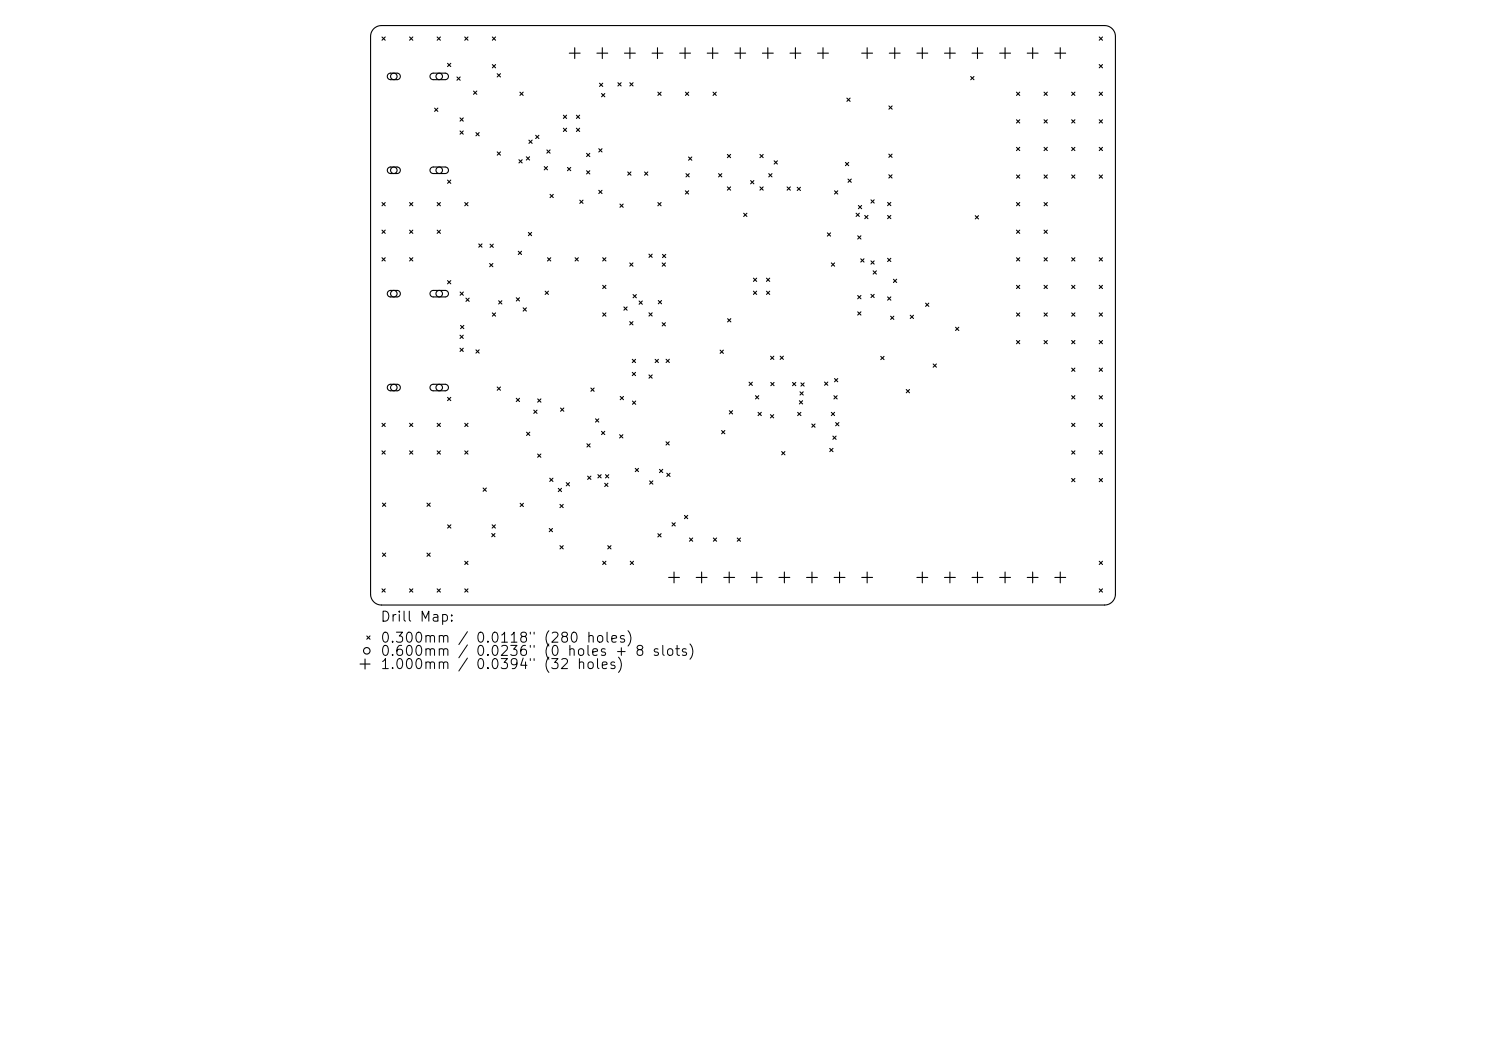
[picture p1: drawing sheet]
<svg xmlns="http://www.w3.org/2000/svg" width="297mm" height="210mm" viewBox="0 0 297 210" stroke-linecap="round" stroke-linejoin="round" font-family="sans-serif">
<defs><g id="words">
<g font-size="2">
<text x="75.9" y="124.7">Drill Map:</text>
<text x="75.9" y="128.9">0.300mm / 0.0118&quot; (280 holes)</text>
<text x="75.9" y="131.6">0.600mm</text>
<text x="94.9" y="131.6">0.0236&quot; (0 holes + 8 slots)</text>
<text x="75.9" y="134.2">1.000mm / 0.0394&quot; (32 holes)</text>
</g>
</g></defs>
<g fill="none" stroke="#000" stroke-width=".22">
<path d="M74.7 5.7l.8-.5 .7-.1h144.6a2.17 2.17 0 0 1 2.1 2.2v111.4a2.17 2.17 0 0 1-2.1 2.2h-144.6a2.17 2.17 0 0 1-2.1-2.2v-111.4l.2-.9zM76.3 7.4l.7 .6M77 7.4l-.7 .6M77.6 14.8l.4-.2h1.4a.65 .65 0 0 1 .6 .7 .65 .65 0 0 1-.6 .6h-1.3a.65 .65 0 0 1-.6-.4 .65 .65 0 0 1 .1-.7zM81.9 7.4l.6 .6M82.5 7.4l-.6 .6M86.1 14.8l.4-.2h2.5a.65 .65 0 0 1 .6 .7 .65 .65 0 0 1-.6 .6h-2.4a.65 .65 0 0 1-.6-.4 .65 .65 0 0 1 .1-.7zM87.4 7.4l.6 .6M88 7.4l-.6 .6M89.4 12.7l.7 .6M90.1 12.7l-.7 .6M91.3 15.4l.7 .6"/>
<path d="M92 15.4l-.7 .6M92.9 7.4l.6 .6M93.5 7.4l-.6 .6M94.6 18.2l.7 .6M95.3 18.2l-.7 .6M98.4 12.9l.7 .7M98.4 7.4l.7 .6M99.1 7.4l-.7 .6M99.1 12.9l-.7 .7M99.4 14.7l.6 .7M100 14.7l-.6 .7M103.9 18.4l.7 .7"/>
<path d="M104.6 18.4l-.7 .7M113.8 10.6h2.2M114.9 9.5v2.2M119.3 10.6h2.2M119.8 16.6l.7 .7M120.2 18.7l.7 .6M120.4 9.5v2.2M120.5 16.6l-.7 .7M120.9 18.7l-.7 .6M123.5 16.5l.6 .7M124.1 16.5l-.6 .7M124.8 10.6h2.2"/>
<path d="M125.9 16.5l.6 .7M125.9 9.5v2.2M126.5 16.5l-.6 .7M130.3 10.6h2.2M131.4 9.5v2.2M131.5 18.4l.6 .7M132.1 18.4l-.6 .7M135.8 10.6h2.2M136.9 9.5v2.2M137 18.4l.6 .7M137.6 18.4l-.6 .7M141.4 10.6h2.1"/>
<path d="M142.4 9.5v2.2M142.5 18.4l.7 .7M143.2 18.4l-.7 .7M146.9 10.6h2.1M147.9 9.5v2.2M152.4 10.6h2.1M153.5 9.5v2.2M157.9 10.6h2.2M159 9.5v2.2M163.4 10.6h2.2M164.5 9.5v2.2M169.3 19.6l.6 .7"/>
<path d="M169.9 19.6l-.6 .7M172.2 10.6h2.2M173.3 9.5v2.2M177.7 10.6h2.2M178.8 9.5v2.2M183.3 10.6h2.1M184.3 9.5v2.2M188.8 10.6h2.1M189.9 9.5v2.2M194 15.3l.7 .6M194.3 10.6h2.2M194.7 15.3l-.7 .6"/>
<path d="M195.4 9.5v2.2M199.8 10.6h2.2M200.9 9.5v2.2M203.2 18.4l.6 .7M203.8 18.4l-.6 .7M205.3 10.6h2.2M206.4 9.5v2.2M208.7 18.4l.6 .7M209.3 18.4l-.6 .7M210.8 10.6h2.2M211.9 9.5v2.2M214.2 18.4l.6 .7"/>
<path d="M214.8 18.4l-.6 .7M219.7 7.4l.7 .6M219.7 12.9l.7 .7M219.7 18.4l.7 .7M220.4 12.9l-.7 .7M220.4 18.4l-.7 .7M220.4 7.4l-.7 .6M77.6 33.6l.4-.2h1.4a.65 .65 0 0 1 .6 .6 .65 .65 0 0 1-.6 .7h-1.3a.65 .65 0 0 1-.6-.4 .65 .65 0 0 1 .1-.7zM86.1 33.6l.4-.2h2.5a.65 .65 0 0 1 .6 .6 .65 .65 0 0 1-.6 .7h-2.4a.65 .65 0 0 1-.6-.4 .65 .65 0 0 1 .1-.7zM86.9 21.6l.6 .7M87.5 21.6l-.6 .7M89.4 36l.7 .6"/>
<path d="M90.1 36l-.7 .6M91.9 23.6l.7 .6M91.9 26.2l.7 .6M92.6 23.6l-.7 .6M92.6 26.2l-.7 .6M95.1 26.5l.7 .6M95.8 26.5l-.7 .6M99.4 30.4l.6 .6M100 30.4l-.6 .6M103.7 31.9l.7 .7M104.4 31.9l-.7 .7M105.2 31.3l.6 .7"/>
<path d="M105.7 28l.7 .7M105.8 31.3l-.6 .7M106.4 28l-.7 .7M107.1 27l.6 .7M107.7 27l-.6 .7M108.8 33.3l.6 .6M109.3 30l.6 .6M109.4 33.3l-.6 .6M109.9 38.8l.7 .7M109.9 30l-.6 .6M110.6 38.8l-.7 .7M112.6 23l.6 .7"/>
<path d="M112.6 25.6l.6 .7M113.2 23l-.6 .7M113.2 25.6l-.6 .7M113.4 33.5l.7 .6M114.1 33.5l-.7 .6M115.2 25.6l.7 .7M115.2 23l.7 .7M115.9 23l-.7 .7M115.9 25.6l-.7 .7M115.9 40l.6 .6M116.5 40l-.6 .6M117.2 30.6l.7 .7"/>
<path d="M117.2 34.1l.7 .7M117.9 30.6l-.7 .7M117.9 34.1l-.7 .7M119.7 29.7l.6 .7M119.7 38l.6 .7M120.3 29.7l-.6 .7M120.3 38l-.6 .7M125.5 34.4l.6 .6M126.1 34.4l-.6 .6M128.8 34.4l.7 .6M129.5 34.4l-.7 .6M137 38.1l.6 .7"/>
<path d="M137.1 34.7l.7 .6M137.6 31.4l.7 .6M137.6 38.1l-.6 .7M137.8 34.7l-.7 .6M138.3 31.4l-.7 .6M143.6 34.7l.7 .6M144.3 34.7l-.7 .6M145.4 30.9l.6 .6M145.4 37.3l.6 .7M146 30.9l-.6 .6M146 37.3l-.6 .7M150 36.1l.7 .6"/>
<path d="M150.7 36.1l-.7 .6M151.9 37.3l.6 .7M151.9 30.9l.6 .6M152.5 30.9l-.6 .6M152.5 37.3l-.6 .7M153.6 34.7l.7 .6M154.3 34.7l-.7 .6M154.7 32.1l.7 .7M155.4 32.1l-.7 .7M157.3 37.3l.7 .7M158 37.3l-.7 .7M159.3 37.4l.7 .7"/>
<path d="M160 37.4l-.7 .7M166.8 38.1l.6 .7M167.4 38.1l-.6 .7M169 32.5l.6 .6M169.5 35.8l.6 .6M169.6 32.5l-.6 .6M170.1 35.8l-.6 .6M174.1 39.9l.6 .7M174.7 39.9l-.6 .7M177.6 30.8l.7 .6M177.6 34.9l.7 .7M177.7 21.2l.6 .6"/>
<path d="M178.3 34.9l-.7 .7M178.3 30.8l-.7 .6M178.3 21.2l-.6 .6M203.2 23.9l.6 .7M203.2 29.4l.6 .7M203.2 35l.6 .6M203.8 29.4l-.6 .7M203.8 35l-.6 .6M203.8 23.9l-.6 .7M208.7 23.9l.6 .7M208.7 29.4l.6 .7M208.7 35l.6 .6"/>
<path d="M209.3 23.9l-.6 .7M209.3 29.4l-.6 .7M209.3 35l-.6 .6M214.2 29.4l.6 .7M214.2 23.9l.6 .7M214.2 35l.6 .6M214.8 23.9l-.6 .7M214.8 29.4l-.6 .7M214.8 35l-.6 .6M219.7 29.4l.7 .7M219.7 23.9l.7 .7M219.7 35l.7 .6"/>
<path d="M220.4 23.9l-.7 .7M220.4 29.4l-.7 .7M220.4 35l-.7 .6M76.3 40.5l.7 .6M76.3 46l.7 .6M76.3 51.5l.7 .6M77 40.5l-.7 .6M77 46l-.7 .6M77 51.5l-.7 .6M77.6 58.2l.4-.2h1.4a.65 .65 0 0 1 .6 .7 .65 .65 0 0 1-.6 .6h-1.3a.65 .65 0 0 1-.6-.4 .65 .65 0 0 1 .1-.7zM81.9 46l.6 .6M81.9 51.5l.6 .6"/>
<path d="M81.9 40.5l.6 .6M82.5 40.5l-.6 .6M82.5 46l-.6 .6M82.5 51.5l-.6 .6M86.1 58.2l.4-.2h2.5a.65 .65 0 0 1 .6 .7 .65 .65 0 0 1-.6 .6h-2.4a.65 .65 0 0 1-.6-.4 .65 .65 0 0 1 .1-.7zM87.4 46l.6 .6M87.4 40.5l.6 .6M88 46l-.6 .6M88 40.5l-.6 .6M89.4 56.1l.7 .6M90.1 56.1l-.7 .6M92 58.4l.6 .6"/>
<path d="M92.6 58.4l-.6 .6M92.9 40.5l.6 .6M93.1 59.6l.7 .6M93.5 40.5l-.6 .6M93.8 59.6l-.7 .6M95.7 48.7l.6 .7M96.3 48.7l-.6 .7M97.9 52.6l.6 .7M97.9 48.8l.7 .6M98.5 52.6l-.6 .7M98.6 48.8l-.7 .6M103.2 59.5l.6 .6"/>
<path d="M103.6 50.2l.6 .7M103.8 59.5l-.6 .6M104.2 50.2l-.6 .7M105.6 46.4l.7 .7M106.3 46.4l-.7 .7M109 58.2l.6 .6M109.4 51.5l.7 .6M109.6 58.2l-.6 .6M110.1 51.5l-.7 .6M114.9 51.5l.7 .6M115.6 51.5l-.7 .6M120.5 51.5l.6 .6"/>
<path d="M120.5 57l.6 .7M121.1 51.5l-.6 .6M121.1 57l-.6 .7M123.9 40.8l.7 .6M124.6 40.8l-.7 .6M125.9 52.5l.6 .7M126.5 52.5l-.6 .7M126.5 58.9l.7 .6M127.2 58.9l-.7 .6M129.7 50.8l.7 .6M130.4 50.8l-.7 .6M131.5 40.5l.6 .6"/>
<path d="M132.1 40.5l-.6 .6M132.4 52.5l.6 .7M132.4 50.8l.7 .7M133 52.5l-.6 .7M133.1 50.8l-.7 .7M148.6 42.6l.7 .7M149.3 42.6l-.7 .7M150.6 55.6l.6 .6M150.6 58.2l.6 .6M151.2 55.6l-.6 .6M151.2 58.2l-.6 .6M153.2 58.2l.6 .6"/>
<path d="M153.2 55.6l.6 .6M153.8 55.6l-.6 .6M153.8 58.2l-.6 .6M165.4 46.5l.6 .7M166 46.5l-.6 .7M166.2 52.5l.6 .7M166.8 52.5l-.6 .7M171.1 42.6l.7 .7M171.4 47.1l.7 .7M171.4 59.1l.7 .6M171.6 41.1l.6 .6M171.8 42.6l-.7 .7"/>
<path d="M172 51.7l.7 .7M172.1 59.1l-.7 .6M172.1 47.1l-.7 .7M172.2 41.1l-.6 .6M172.7 51.7l-.7 .7M172.8 43l.7 .7M173.5 43l-.7 .7M174.1 52.1l.6 .7M174.1 58.8l.6 .7M174.5 54.1l.7 .7M174.7 52.1l-.6 .7M174.7 58.8l-.6 .7"/>
<path d="M175.2 54.1l-.7 .7M177.4 40.4l.7 .7M177.4 43l.7 .7M177.4 51.6l.7 .7M177.4 59.3l.7 .7M178.1 40.4l-.7 .7M178.1 43l-.7 .7M178.1 51.6l-.7 .7M178.1 59.3l-.7 .7M178.6 55.8l.6 .6M179.2 55.8l-.6 .6M194.9 43.1l.7 .6"/>
<path d="M195.6 43.1l-.7 .6M203.2 40.5l.6 .6M203.2 46l.6 .6M203.2 51.5l.6 .6M203.2 57l.6 .7M203.8 40.5l-.6 .6M203.8 46l-.6 .6M203.8 51.5l-.6 .6M203.8 57l-.6 .7M208.7 46l.6 .6M208.7 51.5l.6 .6M208.7 57l.6 .7"/>
<path d="M208.7 40.5l.6 .6M209.3 40.5l-.6 .6M209.3 46l-.6 .6M209.3 51.5l-.6 .6M209.3 57l-.6 .7M214.2 51.5l.6 .6M214.2 57l.6 .7M214.8 51.5l-.6 .6M214.8 57l-.6 .7M219.7 57l.7 .7M219.7 51.5l.7 .6M220.4 57l-.7 .7"/>
<path d="M220.4 51.5l-.7 .6M77.6 77l.4-.2h1.4a.65 .65 0 0 1 .6 .6 .65 .65 0 0 1-.6 .7h-1.3a.65 .65 0 0 1-.6-.4 .65 .65 0 0 1 .1-.7zM86.1 77l.4-.2h2.5a.65 .65 0 0 1 .6 .6 .65 .65 0 0 1-.6 .7h-2.4a.65 .65 0 0 1-.6-.4 .65 .65 0 0 1 .1-.7zM89.4 79.4l.7 .7M90.1 79.4l-.7 .7M91.9 67l.7 .6M91.9 69.6l.7 .6M92.1 65l.6 .7M92.6 67l-.7 .6M92.6 69.6l-.7 .6M92.7 65l-.6 .7M95.1 69.9l.7 .7"/>
<path d="M95.8 69.9l-.7 .7M98.4 62.5l.7 .7M99.1 62.5l-.7 .7M99.4 77.3l.6 .7M99.7 60.1l.6 .6M100 77.3l-.6 .7M100.3 60.1l-.6 .6M103.2 79.6l.6 .6M103.8 79.6l-.6 .6M104.6 61.5l.6 .7M105.2 61.5l-.6 .7M107.5 79.7l.6 .7"/>
<path d="M108.1 79.7l-.6 .7M118.1 77.5l.6 .7M118.7 77.5l-.6 .7M120.5 62.5l.6 .7M121.1 62.5l-.6 .7M124 79.2l.6 .7M124.6 79.2l-.6 .7M124.7 61.3l.6 .7M125.3 61.3l-.6 .7M125.9 64.3l.6 .6M126.4 71.8l.6 .7M126.4 74.4l.6 .7"/>
<path d="M126.5 64.3l-.6 .6M127 71.8l-.6 .7M127 74.4l-.6 .7M127.7 60.1l.7 .7M128.4 60.1l-.7 .7M129.7 62.5l.7 .7M129.7 74.9l.7 .7M130.4 62.5l-.7 .7M130.4 74.9l-.7 .7M130.9 71.8l.7 .7M131.6 60l.6 .7M131.6 71.8l-.7 .7"/>
<path d="M132.2 60l-.6 .7M132.4 64.5l.6 .6M133 64.5l-.6 .6M133.1 71.8l.7 .6M133.8 71.8l-.7 .6M143.9 70l.7 .6M144.6 70l-.7 .6M145.4 63.7l.7 .6M146.1 63.7l-.7 .6M149.7 76.4l.7 .6M150.4 76.4l-.7 .6M151 79.1l.6 .6"/>
<path d="M151.6 79.1l-.6 .6M154 71.2l.7 .6M154.1 76.4l.6 .7M154.7 71.2l-.7 .6M154.7 76.4l-.6 .7M155.9 71.2l.7 .6M156.6 71.2l-.7 .6M158.4 76.4l.7 .7M159.1 76.4l-.7 .7M159.9 78.3l.6 .6M160.1 76.5l.6 .7M160.5 78.3l-.6 .6"/>
<path d="M160.7 76.5l-.6 .7M164.8 76.3l.6 .7M165.4 76.3l-.6 .7M166.7 79.1l.6 .6M166.8 75.6l.6 .7M167.3 79.1l-.6 .6M167.4 75.6l-.6 .7M171.4 62.3l.7 .7M172.1 62.3l-.7 .7M176 71.2l.7 .7M176.7 71.2l-.7 .7M178 63.2l.7 .6"/>
<path d="M178.7 63.2l-.7 .6M181.1 77.8l.7 .7M181.8 77.8l-.7 .7M181.9 63l.7 .6M182.6 63l-.7 .6M185 60.6l.6 .6M185.6 60.6l-.6 .6M186.5 72.7l.7 .7M187.2 72.7l-.7 .7M191 65.4l.6 .6M191.6 65.4l-.6 .6M203.2 62.5l.6 .7"/>
<path d="M203.2 68l.6 .7M203.8 62.5l-.6 .7M203.8 68l-.6 .7M208.7 62.5l.6 .7M208.7 68l.6 .7M209.3 62.5l-.6 .7M209.3 68l-.6 .7M214.2 62.5l.6 .7M214.2 68l.6 .7M214.2 73.6l.6 .6M214.2 79.1l.6 .6M214.8 62.5l-.6 .7"/>
<path d="M214.8 68l-.6 .7M214.8 73.6l-.6 .6M214.8 79.1l-.6 .6M219.7 62.5l.7 .7M219.7 68l.7 .7M219.7 73.6l.7 .6M219.7 79.1l.7 .6M220.4 62.5l-.7 .7M220.4 68l-.7 .7M220.4 73.6l-.7 .6M220.4 79.1l-.7 .6M76.3 84.6l.7 .6"/>
<path d="M76.3 90.1l.7 .6M77 84.6l-.7 .6M77 90.1l-.7 .6M81.9 90.1l.6 .6M81.9 84.6l.6 .6M82.5 84.6l-.6 .6M82.5 90.1l-.6 .6M87.4 90.1l.6 .6M87.4 84.6l.6 .6M88 84.6l-.6 .6M88 90.1l-.6 .6M92.9 90.1l.6 .6"/>
<path d="M92.9 84.6l.6 .6M93.5 84.6l-.6 .6M93.5 90.1l-.6 .6M96.6 97.5l.6 .7M97.2 97.5l-.6 .7M105.2 86.4l.7 .6M105.9 86.4l-.7 .6M106.7 82l.6 .6M107.3 82l-.6 .6M107.5 90.7l.6 .7M108.1 90.7l-.6 .7M109.9 95.6l.6 .6"/>
<path d="M110.5 95.6l-.6 .6M111.6 97.6l.6 .6M112 81.5l.7 .7M112.2 97.6l-.6 .6M112.7 81.5l-.7 .7M113.2 96.4l.6 .7M113.8 96.4l-.6 .7M117.3 88.7l.7 .6M117.5 95.1l.6 .7M118 88.7l-.7 .6M118.1 95.1l-.6 .7M119 83.7l.7 .6"/>
<path d="M119.5 94.8l.7 .7M119.7 83.7l-.7 .6M120.2 94.8l-.7 .7M120.2 86.2l.7 .6M120.9 96.6l.6 .6M120.9 86.2l-.7 .6M121 94.8l.7 .7M121.5 96.6l-.6 .6M121.7 94.8l-.7 .7M123.8 86.9l.7 .6M124.5 86.9l-.7 .6M126.4 80.1l.7 .7"/>
<path d="M127 93.6l.6 .6M127.1 80.1l-.7 .7M127.6 93.6l-.6 .6M129.8 96.1l.7 .6M130.5 96.1l-.7 .6M131.8 93.8l.7 .6M132.5 93.8l-.7 .6M133.1 88.3l.7 .6M133.3 94.6l.6 .6M133.8 88.3l-.7 .6M133.9 94.6l-.6 .6M144.2 86l.7 .7"/>
<path d="M144.9 86l-.7 .7M145.8 82.1l.6 .6M146.4 82.1l-.6 .6M151.5 82.4l.7 .6M152.2 82.4l-.7 .6M154 82.9l.6 .6M154.6 82.9l-.6 .6M156.2 90.2l.7 .7M156.9 90.2l-.7 .7M159.4 82.4l.7 .6M159.8 80.1l.6 .6M160.1 82.4l-.7 .6"/>
<path d="M160.4 80.1l-.6 .6M162.3 84.7l.6 .7M162.9 84.7l-.6 .7M165.8 89.6l.7 .6M166.2 82.4l.6 .6M166.5 87.1l.6 .7M166.5 89.6l-.7 .6M166.8 82.4l-.6 .6M167 84.4l.7 .7M167.1 87.1l-.6 .7M167.7 84.4l-.7 .7M214.2 84.6l.6 .6"/>
<path d="M214.2 90.1l.6 .6M214.2 95.6l.6 .7M214.8 84.6l-.6 .6M214.8 90.1l-.6 .6M214.8 95.6l-.6 .7M219.7 84.6l.7 .6M219.7 90.1l.7 .6M219.7 95.6l.7 .7M220.4 84.6l-.7 .6M220.4 90.1l-.7 .6M220.4 95.6l-.7 .7M76.3 117.7l.7 .6"/>
<path d="M76.4 100.5l.7 .7M76.4 110.5l.7 .7M77 117.7l-.7 .6M77.1 100.5l-.7 .7M77.1 110.5l-.7 .7M81.9 117.7l.6 .6M82.5 117.7l-.6 .6M85.3 100.5l.7 .7M85.3 110.5l.7 .7M86 100.5l-.7 .7M86 110.5l-.7 .7M87.4 117.7l.6 .6"/>
<path d="M88 117.7l-.6 .6M89.5 104.9l.6 .6M90.1 104.9l-.6 .6M92.9 112.1l.6 .7M92.9 117.7l.6 .6M93.5 112.1l-.6 .7M93.5 117.7l-.6 .6M98.3 106.6l.6 .7M98.4 104.9l.6 .6M98.9 106.6l-.6 .7M99 104.9l-.6 .6M104 100.6l.6 .6"/>
<path d="M104.6 100.6l-.6 .6M109.8 105.6l.6 .6M110.4 105.6l-.6 .6M111.9 109l.7 .7M111.9 100.8l.7 .6M112.6 100.8l-.7 .6M112.6 109l-.7 .7M120.5 112.1l.6 .7M121.1 112.1l-.6 .7M121.5 109l.6 .7M122.1 109l-.6 .7M126 112.1l.6 .7"/>
<path d="M126.6 112.1l-.6 .7M131.5 106.6l.6 .7M132.1 106.6l-.6 .7M133.6 115.4h2.2M134.3 104.5l.7 .6M134.7 114.3v2.2M135 104.5l-.7 .6M136.8 103l.7 .6M137.5 103l-.7 .6M137.8 107.5l.7 .7M138.5 107.5l-.7 .7M139.1 115.4h2.2"/>
<path d="M140.2 114.3v2.2M142.6 107.5l.6 .7M143.2 107.5l-.6 .7M144.7 115.4h2.1M145.7 114.3v2.2M147.4 107.5l.6 .7M148 107.5l-.6 .7M150.2 115.4h2.1M151.3 114.3v2.2M155.7 115.4h2.2M156.8 114.3v2.2M161.2 115.4h2.2"/>
<path d="M162.3 114.3v2.2M166.7 115.4h2.2M167.8 114.3v2.2M172.2 115.4h2.2M173.3 114.3v2.2M183.3 115.4h2.1M184.3 114.3v2.2M188.8 115.4h2.1M189.9 114.3v2.2M194.3 115.4h2.2M195.4 114.3v2.2M199.8 115.4h2.2"/>
<path d="M200.9 114.3v2.2M205.3 115.4h2.2M206.4 114.3v2.2M210.8 115.4h2.2M211.9 114.3v2.2M219.7 112.1l.7 .7M219.7 117.7l.7 .6M220.4 112.1l-.7 .7M220.4 117.7l-.7 .6M72 132.7h2M73 131.7v2M73.3 127.1l.7 .6"/>
<path d="M74 127.1l-.7 .6"/>
<circle cx="78.7" cy="15.3" r=".65"/>
<circle cx="87.8" cy="15.3" r=".65"/>
<circle cx="78.7" cy="34" r=".65"/>
<circle cx="87.8" cy="34" r=".65"/>
<circle cx="78.7" cy="58.7" r=".65"/>
<circle cx="87.8" cy="58.7" r=".65"/>
<circle cx="78.7" cy="77.4" r=".65"/>
<circle cx="87.8" cy="77.4" r=".65"/>
<circle cx="73.3" cy="130" r=".65"/>
</g>
<use href="#words"/>
</svg>
